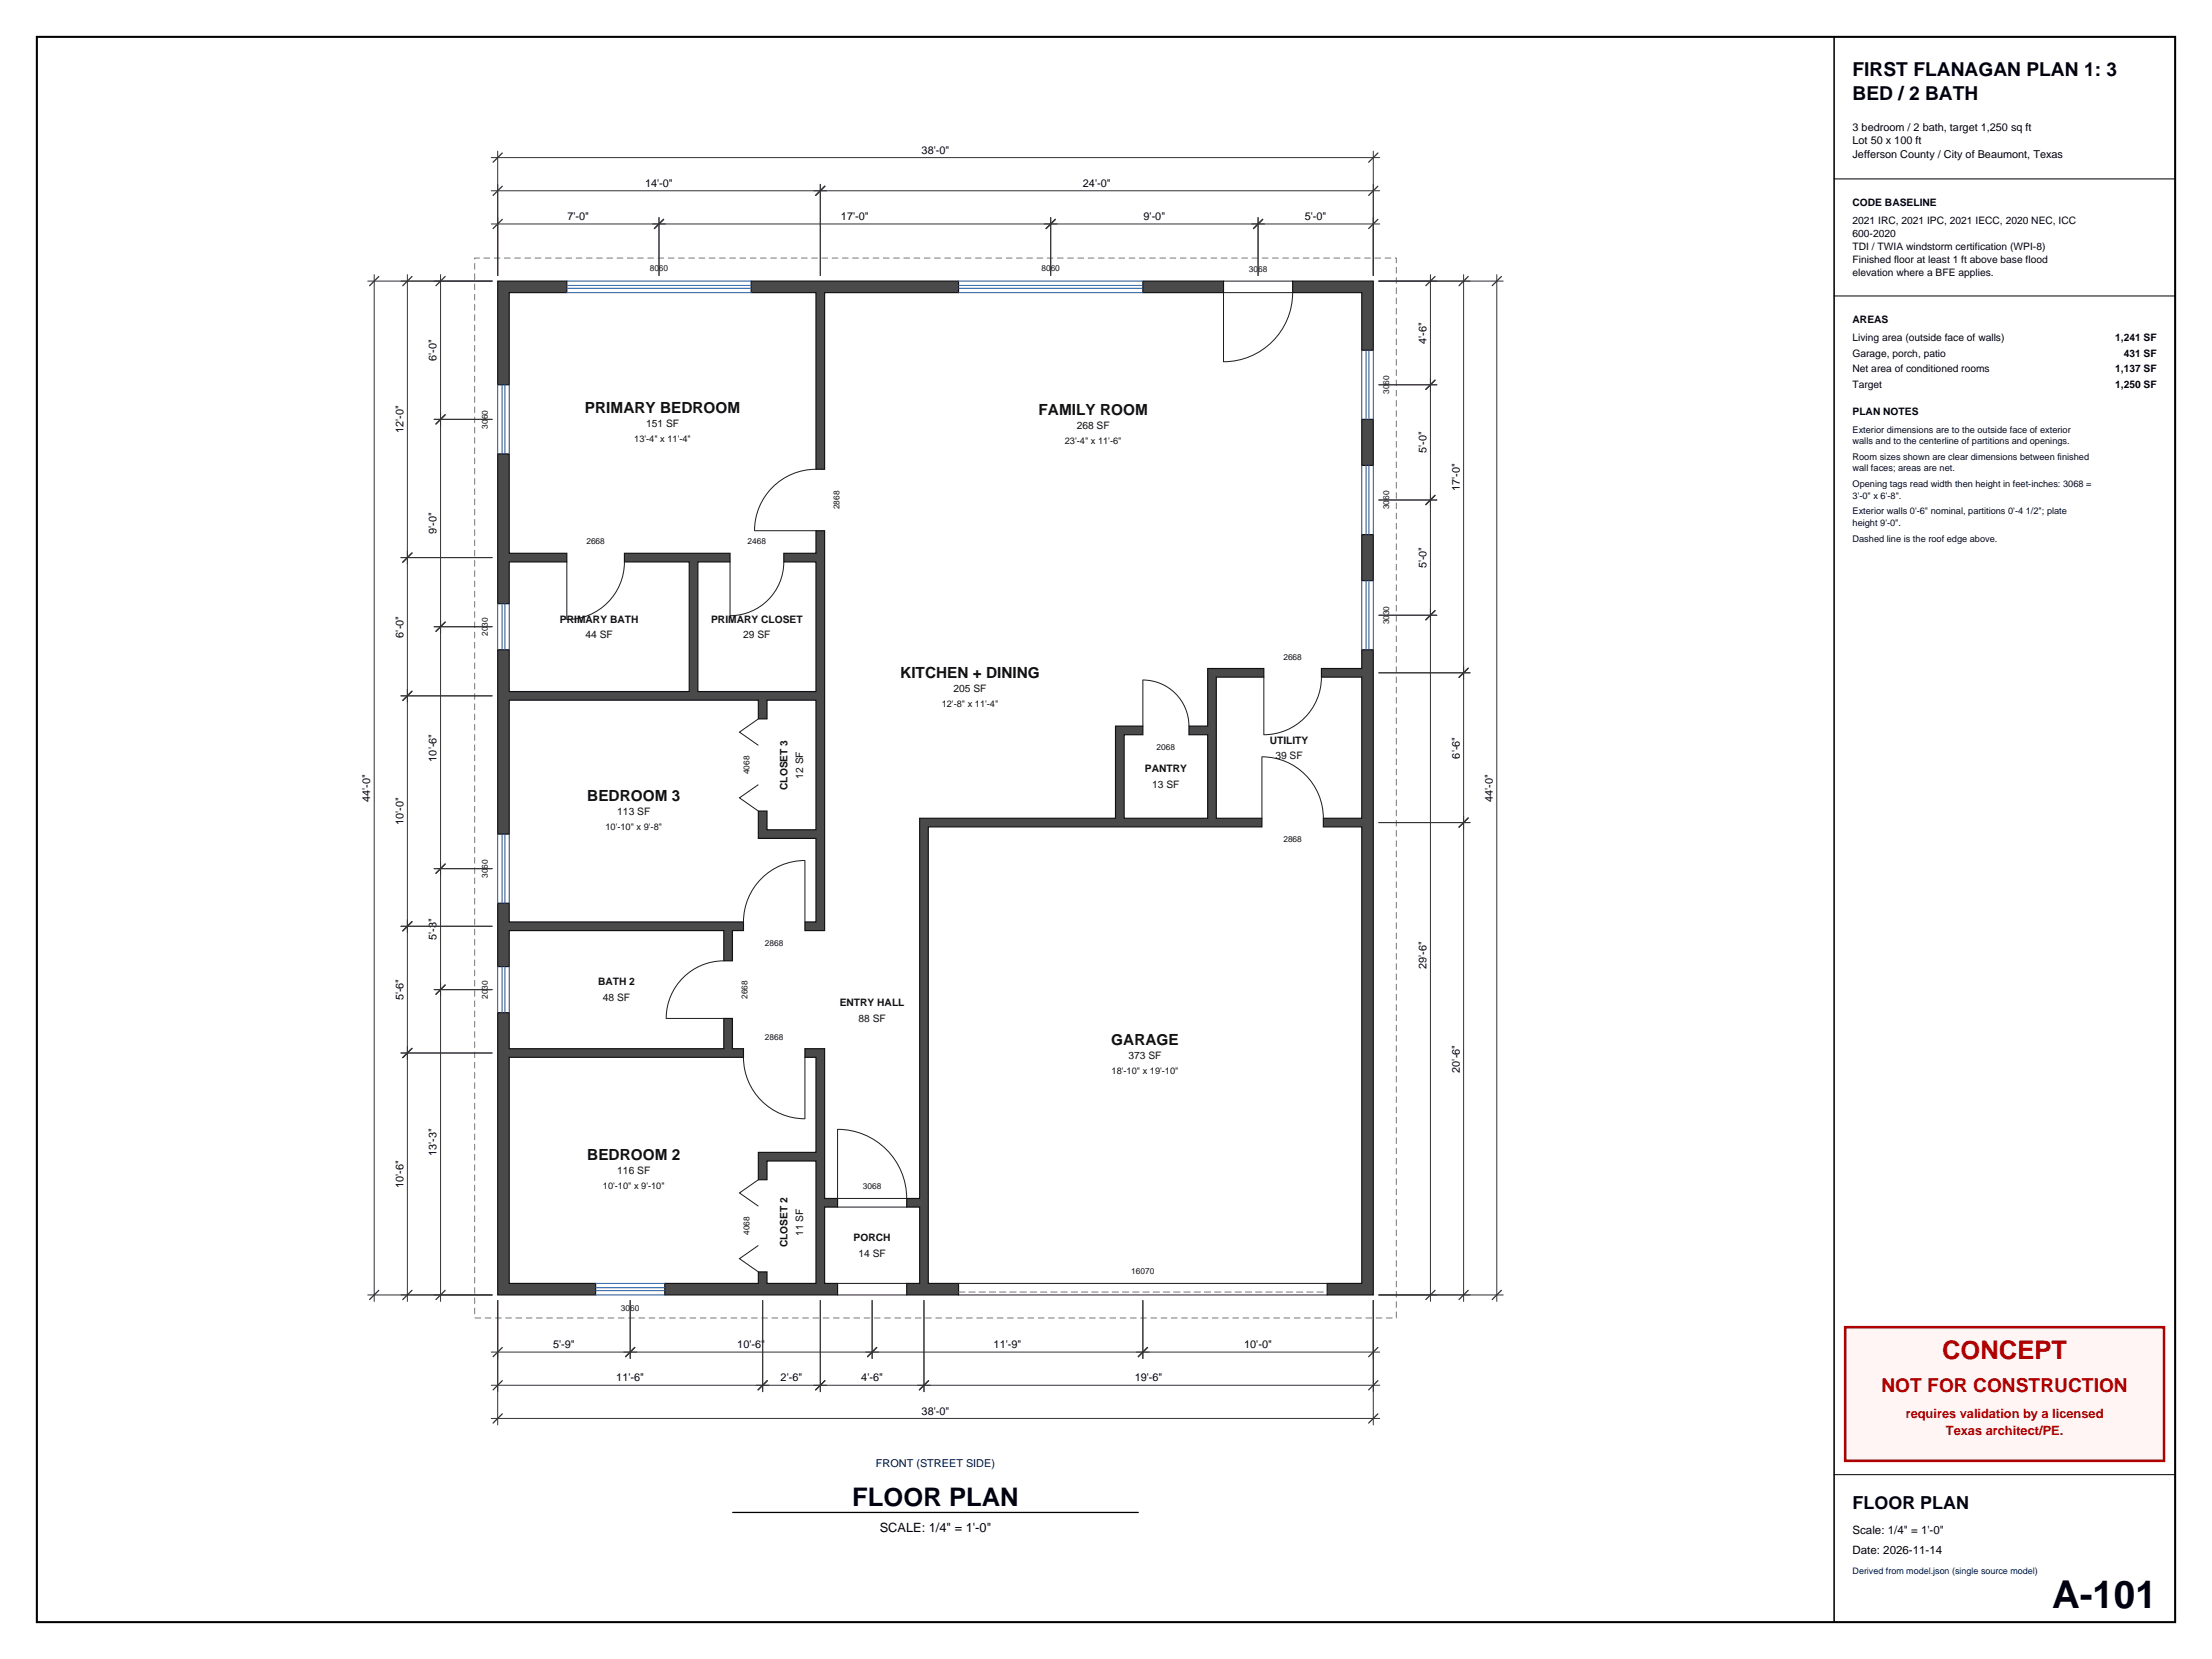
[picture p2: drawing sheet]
<svg xmlns="http://www.w3.org/2000/svg" width="610mm" height="457mm" viewBox="0 0 610 457" stroke-linecap="round" stroke-linejoin="round" font-family="sans-serif">
<defs><g id="words">
<text font-size="10.6" fill="#000111" x="565.5" y="443.2">A-101</text>
<text font-size="7.1" fill="#b00000" x="535.2" y="374.6">CONCEPT</text>
<text font-size="7.1" fill="#000111" x="234.9" y="415">FLOOR PLAN</text>
<g font-size="5.3" fill="#000111">
<text x="510.5" y="21">FIRST FLANAGAN PLAN 1: 3</text>
<text x="510.5" y="27.6">BED / 2 BATH</text>
</g>
<text font-size="5.3" fill="#b00000" x="518.5" y="383.7">NOT FOR CONSTRUCTION</text>
<text font-size="4.9" fill="#000111" x="510.5" y="415.8">FLOOR PLAN</text>
<g font-size="4.2" fill="#111">
<text x="161.2" y="113.8">PRIMARY BEDROOM</text>
<text x="286.2" y="114.4">FAMILY ROOM</text>
<text x="248.1" y="186.8">KITCHEN + DINING</text>
<text x="161.8" y="220.7">BEDROOM 3</text>
<text x="306.3" y="288">GARAGE</text>
<text x="161.8" y="319.7">BEDROOM 2</text>
</g>
<g font-size="3.5" fill="#b00000">
<text x="525.2" y="390.8">requires validation by a licensed</text>
<text x="536.3" y="395.6">Texas architect/PE.</text>
</g>
<text font-size="3.5" fill="#000111" x="242.4" y="422.1">SCALE: 1/4&quot; = 1'-0&quot;</text>
<g font-size="3.2" fill="#000111">
<text x="510.5" y="422.8">Scale: 1/4&quot; = 1'-0&quot;</text>
<text x="510.5" y="428.4">Date: 2026-11-14</text>
</g>
<g font-size="3" fill="#000111">
<text x="510.5" y="36">3 bedroom / 2 bath, target 1,250 sq ft</text>
<text x="510.5" y="39.8">Lot 50 x 100 ft</text>
<text x="254" y="42.4">38'-0&quot;</text>
<text x="510.5" y="43.6">Jefferson County / City of Beaumont, Texas</text>
<text x="177.8" y="51.5">14'-0&quot;</text>
<text x="298.4" y="51.5">24'-0&quot;</text>
<text x="156.4" y="60.6">7'-0&quot;</text>
<text x="231.8" y="60.6">17'-0&quot;</text>
<text x="315.1" y="60.6">9'-0&quot;</text>
<text x="359.6" y="60.6">5'-0&quot;</text>
<text x="393.1" y="94.7" transform="rotate(-90 393.1 94.7)">4'-6&quot;</text>
<text x="120.3" y="99.5" transform="rotate(-90 120.3 99.5)">6'-0&quot;</text>
<text x="111.2" y="119.4" transform="rotate(-90 111.2 119.4)">12'-0&quot;</text>
<text x="393.1" y="124.9" transform="rotate(-90 393.1 124.9)">5'-0&quot;</text>
<text x="402.3" y="135.3" transform="rotate(-90 402.3 135.3)">17'-0&quot;</text>
<text x="120.3" y="147.1" transform="rotate(-90 120.3 147.1)">9'-0&quot;</text>
<text x="393.1" y="156.7" transform="rotate(-90 393.1 156.7)">5'-0&quot;</text>
<text x="111.2" y="175.7" transform="rotate(-90 111.2 175.7)">6'-0&quot;</text>
<text x="120.3" y="209.9" transform="rotate(-90 120.3 209.9)">10'-6&quot;</text>
<text x="402.3" y="209" transform="rotate(-90 402.3 209)">6'-6&quot;</text>
<text x="102" y="221" transform="rotate(-90 102 221)">44'-0&quot;</text>
<text x="411.4" y="221" transform="rotate(-90 411.4 221)">44'-0&quot;</text>
<text x="111.2" y="227.3" transform="rotate(-90 111.2 227.3)">10'-0&quot;</text>
<text x="120.3" y="259" transform="rotate(-90 120.3 259)">5'-3&quot;</text>
<text x="393.1" y="267" transform="rotate(-90 393.1 267)">29'-6&quot;</text>
<text x="111.2" y="275.7" transform="rotate(-90 111.2 275.7)">5'-6&quot;</text>
<text x="402.3" y="295.6" transform="rotate(-90 402.3 295.6)">20'-6&quot;</text>
<text x="120.3" y="318.6" transform="rotate(-90 120.3 318.6)">13'-3&quot;</text>
<text x="111.2" y="327.4" transform="rotate(-90 111.2 327.4)">10'-6&quot;</text>
<text x="152.4" y="371.5">5'-9&quot;</text>
<text x="203.2" y="371.5">10'-6&quot;</text>
<text x="273.8" y="371.5">11'-9&quot;</text>
<text x="342.9" y="371.5">10'-0&quot;</text>
<text x="169.9" y="380.7">11'-6&quot;</text>
<text x="215.1" y="380.7">2'-6&quot;</text>
<text x="237.4" y="380.7">4'-6&quot;</text>
<text x="312.7" y="380.7">19'-6&quot;</text>
<text x="254" y="389.8">38'-0&quot;</text>
</g>
<text font-size="3" fill="#000555" x="241.4" y="404.2">FRONT (STREET SIDE)</text>
<g font-size="2.8" fill="#000111">
<text x="510.5" y="56.7">CODE BASELINE</text>
<text x="510.5" y="61.8">2021 IRC, 2021 IPC, 2021 IECC, 2020 NEC, ICC</text>
<text x="510.5" y="65.3">600-2020</text>
<text x="510.5" y="68.9">TDI / TWIA windstorm certification (WPI-8)</text>
<text x="510.5" y="72.4">Finished floor at least 1 ft above base flood</text>
<text x="510.5" y="76">elevation where a BFE applies.</text>
<text x="510.5" y="88.9">AREAS</text>
<text x="510.5" y="94">Living area (outside face of walls)</text>
<text x="582.9" y="94">1,241 SF</text>
<text x="510.5" y="98.3">Garage, porch, patio</text>
<text x="585.3" y="98.3">431 SF</text>
<text x="510.5" y="102.6">Net area of conditioned rooms</text>
<text x="510.5" y="107">Target</text>
<text x="582.9" y="102.6">1,137 SF</text>
<text x="582.9" y="107">1,250 SF</text>
<text x="510.5" y="114.3">PLAN NOTES</text>
</g>
<g font-size="2.8" fill="#111">
<text x="178.1" y="117.6">151 SF</text>
<text x="296.7" y="118.2">268 SF</text>
<text x="154.3" y="171.6">PRIMARY BATH</text>
<text x="196" y="171.6">PRIMARY CLOSET</text>
<text x="161.4" y="175.9">44 SF</text>
<text x="204.8" y="175.9">29 SF</text>
<text x="262.8" y="190.6">205 SF</text>
<text x="349.9" y="204.9">UTILITY</text>
<text x="351.5" y="209.2">39 SF</text>
<text x="221.3" y="214.6" transform="rotate(-90 221.3 214.6)">12 SF</text>
<text x="315.5" y="212.9">PANTRY</text>
<text x="217" y="217.7" transform="rotate(-90 217 217.7)">CLOSET 3</text>
<text x="317.5" y="217.2">13 SF</text>
<text x="170.1" y="224.5">113 SF</text>
<text x="164.8" y="271.6">BATH 2</text>
<text x="166.1" y="275.9">48 SF</text>
<text x="231.4" y="277.3">ENTRY HALL</text>
<text x="236.6" y="281.7">88 SF</text>
<text x="311" y="291.8">373 SF</text>
<text x="170.1" y="323.6">116 SF</text>
<text x="221.3" y="340.6" transform="rotate(-90 221.3 340.6)">11 SF</text>
<text x="217" y="343.7" transform="rotate(-90 217 343.7)">CLOSET 2</text>
<text x="235.3" y="342">PORCH</text>
<text x="236.6" y="346.4">14 SF</text>
</g>
<g font-size="2.5" fill="#000333">
<text x="510.5" y="119.3">Exterior dimensions are to the outside face of exterior</text>
<text x="510.5" y="122.4">walls and to the centerline of partitions and openings.</text>
<text x="510.5" y="126.8">Room sizes shown are clear dimensions between finished</text>
<text x="510.5" y="129.9">wall faces; areas are net.</text>
<text x="510.5" y="134.3">Opening tags read width then height in feet-inches: 3068 =</text>
<text x="510.5" y="137.4">3'-0&quot; x 6'-8&quot;.</text>
<text x="510.5" y="141.8">Exterior walls 0'-6&quot; nominal, partitions 0'-4 1/2&quot;; plate</text>
<text x="510.5" y="144.9">height 9'-0&quot;.</text>
<text x="510.5" y="149.3">Dashed line is the roof edge above.</text>
</g>
<g font-size="2.5" fill="#111">
<text x="174.8" y="121.8">13'-4&quot; x 11'-4&quot;</text>
<text x="293.5" y="122.4">23'-4&quot; x 11'-6&quot;</text>
<text x="259.5" y="194.8">12'-8&quot; x 11'-4&quot;</text>
<text x="166.9" y="228.8">10'-10&quot; x 9'-8&quot;</text>
<text x="306.3" y="296">18'-10&quot; x 19'-10&quot;</text>
<text x="166.1" y="327.8">10'-10&quot; x 9'-10&quot;</text>
</g>
<text font-size="2.5" fill="#000555" x="510.5" y="433.7">Derived from model.json (single source model)</text>
<g font-size="2.3" fill="#111">
<text x="179.1" y="74.7">8060</text>
<text x="287" y="74.7">8060</text>
<text x="344.2" y="75">3068</text>
<text x="382.8" y="108.6" transform="rotate(-90 382.8 108.6)">3060</text>
<text x="134.4" y="118.1" transform="rotate(-90 134.4 118.1)">3060</text>
<text x="231.4" y="140.3" transform="rotate(-90 231.4 140.3)">2868</text>
<text x="382.8" y="140.3" transform="rotate(-90 382.8 140.3)">3060</text>
<text x="161.6" y="150">2668</text>
<text x="206" y="150">2468</text>
<text x="382.8" y="172.1" transform="rotate(-90 382.8 172.1)">3030</text>
<text x="134.4" y="175.3" transform="rotate(-90 134.4 175.3)">2030</text>
<text x="353.7" y="181.8">2668</text>
<text x="318.8" y="206.6">2068</text>
<text x="206.5" y="213.4" transform="rotate(-90 206.5 213.4)">4068</text>
<text x="353.7" y="232">2868</text>
<text x="134.4" y="241.9" transform="rotate(-90 134.4 241.9)">3060</text>
<text x="210.8" y="260.6">2868</text>
<text x="134.4" y="275.3" transform="rotate(-90 134.4 275.3)">2030</text>
<text x="206" y="275.3" transform="rotate(-90 206 275.3)">2668</text>
<text x="210.8" y="286.5">2868</text>
<text x="237.8" y="327.8">3068</text>
<text x="206.5" y="340.4" transform="rotate(-90 206.5 340.4)">4068</text>
<text x="311.8" y="351.2">16070</text>
<text x="171.1" y="361.3">3060</text>
</g>
</g></defs>
<path d="M10.2 10.2h589.2v436.8h-589.2z" fill="none" stroke="#000" stroke-width=".56"/>
<path d="M505.5 10.2v436.8" fill="none" stroke="#000" stroke-width=".42"/>
<path d="M505.5 49.3h93.9M505.5 81.6h93.9" fill="none" stroke="#000" stroke-width=".28"/>
<path d="M508.5 365.8h87.9v36.8h-87.9z" fill-rule="evenodd" fill="#fff5f5" stroke="#b00000" stroke-width=".71" stroke-linecap="butt"/>
<path d="M505.5 406.4h93.9" fill="none" stroke="#000" stroke-width=".28"/>
<g fill="#4a4a4a" stroke="#111" stroke-width=".32">
<path d="M253.4 225.5h54v-25.4h7.6v2.4h-5.2v23h23v-23h-5.1v-2.4h5.1v-15.9h15.5v2.4h-13.1v38.9h12.6v2.4h-92v125.8h8.4v3.2h-14.3v-3.2h3.5v-21h-3.5v-2.4h3.5z" fill-rule="evenodd"/>
<path d="M315 77.5h22.2v3.1h-22.2z" fill-rule="evenodd"/>
<path d="M356.2 77.5h22.3v19h-3.2v-15.9h-19.1z" fill-rule="evenodd"/>
<path d="M375.3 115.6h3.2v12.7h-3.2z" fill-rule="evenodd"/>
<path d="M364.2 184.2h11.1v-5.1h3.2v177.8h-12.7v-3.2h9.5v-125.8h-10.6v-2.4h10.6v-38.9h-11.1z" fill-rule="evenodd"/>
<path d="M375.3 147.3h3.2v12.7h-3.2z" fill-rule="evenodd"/>
<path d="M207 77.5h57.2v3.1h-36.9v48.7h-2.4v-48.7h-17.9z" fill-rule="evenodd"/>
<path d="M137.2 77.5h19v3.1h-15.9v25.4h-3.1z" fill-rule="evenodd"/>
<path d="M137.2 125.1h3.1v27.4h15.9v2.4h-15.9v11.5h-3.1z" fill-rule="evenodd"/>
<path d="M137.2 179.1h3.1v11.5h49.6v-35.7h-17.8v-2.4h29.1v2.4h-8.9v35.7h32.6v-35.7h-8.9v-2.4h8.9v-6.2h2.4v110.2h-5.5v-2.4h3.1v-23h-15.9v-7.6h2.4v5.2h13.5v-35.7h-13.5v5.1h-2.4v-5.1h-68.7v36.9h-3.1z" fill-rule="evenodd"/>
<path d="M137.2 248.9h3.1v5.2h64.6v2.4h-3v8.3h-2.4v-8.3h-59.2v9.9h-3.1z" fill-rule="evenodd"/>
<path d="M137.2 279.1h3.1v9.9h59.2v-8.3h2.4v8.3h3v2.4h-64.6v62.3h23.8v3.2h-26.9z" fill-rule="evenodd"/>
<path d="M221.8 289h5.5v41.3h3.5v2.4h-3.5v21h3.5v3.2h-47.6v-3.2h25.8v-3.2h2.4v3.2h13.5v-33.7h-13.5v5.1h-2.4v-7.5h15.9v-26.2h-3.1z" fill-rule="evenodd"/>
</g>
<g fill="none" stroke="#1d1d1d" stroke-width=".28">
<path d="M337.2 77.5h19M337.2 80.6h19a19.1 19.1 0 0 1-19 19.1zM224.9 129.3a16.9 16.9 0 0 0-17 17h17M156.2 154.9v15.8a15.9 15.9 0 0 0 15.9-15.8M201.2 154.9v14.8a14.8 14.8 0 0 0 14.8-14.8M209 198.1l-5.2 3.7 5.2 3.6M348.3 186.6v15.9a15.9 15.9 0 0 0 15.9-15.9M209 216.2l-5.2 3.7 5.2 3.6M315 200.1v-12.7a12.7 12.7 0 0 1 12.7 12.7M347.8 225.5v-16.9a16.9 16.9 0 0 1 16.9 16.9M204.9 254.1a16.9 16.9 0 0 1 16.9-17v17M199.5 264.8a15.9 15.9 0 0 0-15.9 15.9h15.9"/>
<path d="M204.9 291.4a16.9 16.9 0 0 0 16.9 16.9v-16.9M230.8 311.2a19 19 0 0 1 19.1 19.1h-19.1zM209 325.1l-5.2 3.7 5.2 3.6M230.8 332.7h19.1M209 343.2l-5.2 3.7 5.2 3.6M230.8 356.9h19.1M230.8 353.7h19.1M264.2 356.9h101.6M264.2 353.7h101.6"/>
</g>
<path d="M264.2 356.1h101.6" fill="none" stroke="#777" stroke-width=".28" stroke-dasharray="1.8 1.1"/>
<g fill="none" stroke="#1558a6" stroke-width=".28">
<path d="M156.2 77.5h50.8M156.2 78.7h50.8M156.2 79.5h50.8M264.2 77.5h50.8M264.2 78.7h50.8M264.2 79.5h50.8M156.2 80.6h50.8M264.2 80.6h50.8M375.3 96.5v19.1M376.5 96.5v19.1M377.3 96.5v19.1M378.5 96.5v19.1"/>
<path d="M137.2 106v19.1M138.4 106v19.1M139.1 106v19.1M140.3 106v19.1M375.3 128.3v19M376.5 128.3v19M377.3 128.3v19M378.5 128.3v19M137.2 166.4v12.7M138.4 166.4v12.7M139.1 166.4v12.7M140.3 166.4v12.7"/>
<path d="M375.3 160v19.1M376.5 160v19.1M377.3 160v19.1M378.5 160v19.1M137.2 229.9v19M138.4 229.9v19M139.1 229.9v19M140.3 229.9v19M137.2 266.4v12.7M138.4 266.4v12.7M139.1 266.4v12.7M140.3 266.4v12.7"/>
<path d="M164.1 356.9h19.1M164.1 353.7h19.1M164.1 355.7h19.1M164.1 354.9h19.1"/>
</g>
<path d="M130.8 71.1h254v292.1h-254z" fill="none" stroke="#777" stroke-width=".28" stroke-dasharray="1.8 1.1" stroke-linecap="butt"/>
<g fill="none" stroke="#333" stroke-width=".28">
<path d="M135.4 52.6h244.8M135.4 43.4h244.8M137.2 41.7v34.2M181.6 59.9v16M226.1 50.8v25.1M289.6 59.9v16M346.7 59.9v16M378.5 41.7v34.2M101.3 77.5h34.3M103.1 75.7v282.9M112.3 75.7v282.9M121.4 75.7v282.9"/>
<path d="M135.4 61.7h244.8M380 77.5h34.3M394.2 75.7v282.9M403.4 75.7v282.9M412.5 75.7v282.9M119.6 115.6h16M380 106h16M380 137.8h16M110.5 153.7h25.1M119.6 172.7h16M380 169.5h16M110.5 191.8h25.1"/>
<path d="M380 185.4h25.1M119.6 239.4h16M380 226.7h25.1M110.5 255.3h25.1M119.6 272.7h16M110.5 290.2h25.1M101.3 356.9h34.3M137.2 358.4v34.3M173.7 358.4v16M210.2 358.4v25.1M226.1 358.4v25.1M240.3 358.4v16"/>
<path d="M254.6 358.4v25.1M315 358.4v16M378.5 358.4v34.3M380 356.9h34.3M135.4 372.6h244.8M135.4 381.8h244.8M135.4 390.9h244.8"/>
</g>
<g fill="none" stroke="#333" stroke-width=".35">
<path d="M138.4 51.3l-2.5 2.5M138.4 42.2l-2.5 2.5M227.3 51.3l-2.5 2.5M379.7 51.3l-2.5 2.5M379.7 42.2l-2.5 2.5M104.4 76.2l-2.5 2.5M113.5 76.2l-2.5 2.5M122.7 76.2l-2.6 2.5M138.4 60.5l-2.5 2.5M182.9 60.5l-2.6 2.5M290.8 60.5l-2.5 2.5M348 60.5l-2.6 2.5"/>
<path d="M379.7 60.5l-2.5 2.5M395.5 76.2l-2.6 2.5M404.6 76.2l-2.5 2.5M413.8 76.2l-2.6 2.5M122.7 114.3l-2.6 2.5M395.5 104.8l-2.6 2.5M395.5 136.5l-2.6 2.6M113.5 152.4l-2.5 2.5M122.7 171.4l-2.6 2.6M395.5 168.3l-2.6 2.5M113.5 190.5l-2.5 2.5M404.6 184.1l-2.5 2.6"/>
<path d="M122.7 238.1l-2.6 2.6M404.6 225.4l-2.5 2.6M113.5 254l-2.5 2.5M122.7 271.5l-2.6 2.5M113.5 288.9l-2.5 2.6M104.4 355.6l-2.5 2.5M113.5 355.6l-2.5 2.5M122.7 355.6l-2.6 2.5M395.5 355.6l-2.6 2.5M404.6 355.6l-2.5 2.5M413.8 355.6l-2.6 2.5M138.4 371.3l-2.5 2.6"/>
<path d="M174.9 371.3l-2.5 2.6M241.6 371.3l-2.5 2.6M316.2 371.3l-2.5 2.6M379.7 371.3l-2.5 2.6M138.4 380.5l-2.5 2.5M138.4 389.6l-2.5 2.6M211.5 380.5l-2.6 2.5M227.3 380.5l-2.5 2.5M255.9 380.5l-2.5 2.5M379.7 380.5l-2.5 2.5M379.7 389.6l-2.5 2.6"/>
</g>
<path d="M201.9 416.8h111.8" fill="none" stroke="#000" stroke-width=".35"/>
<use href="#words"/>
</svg>
